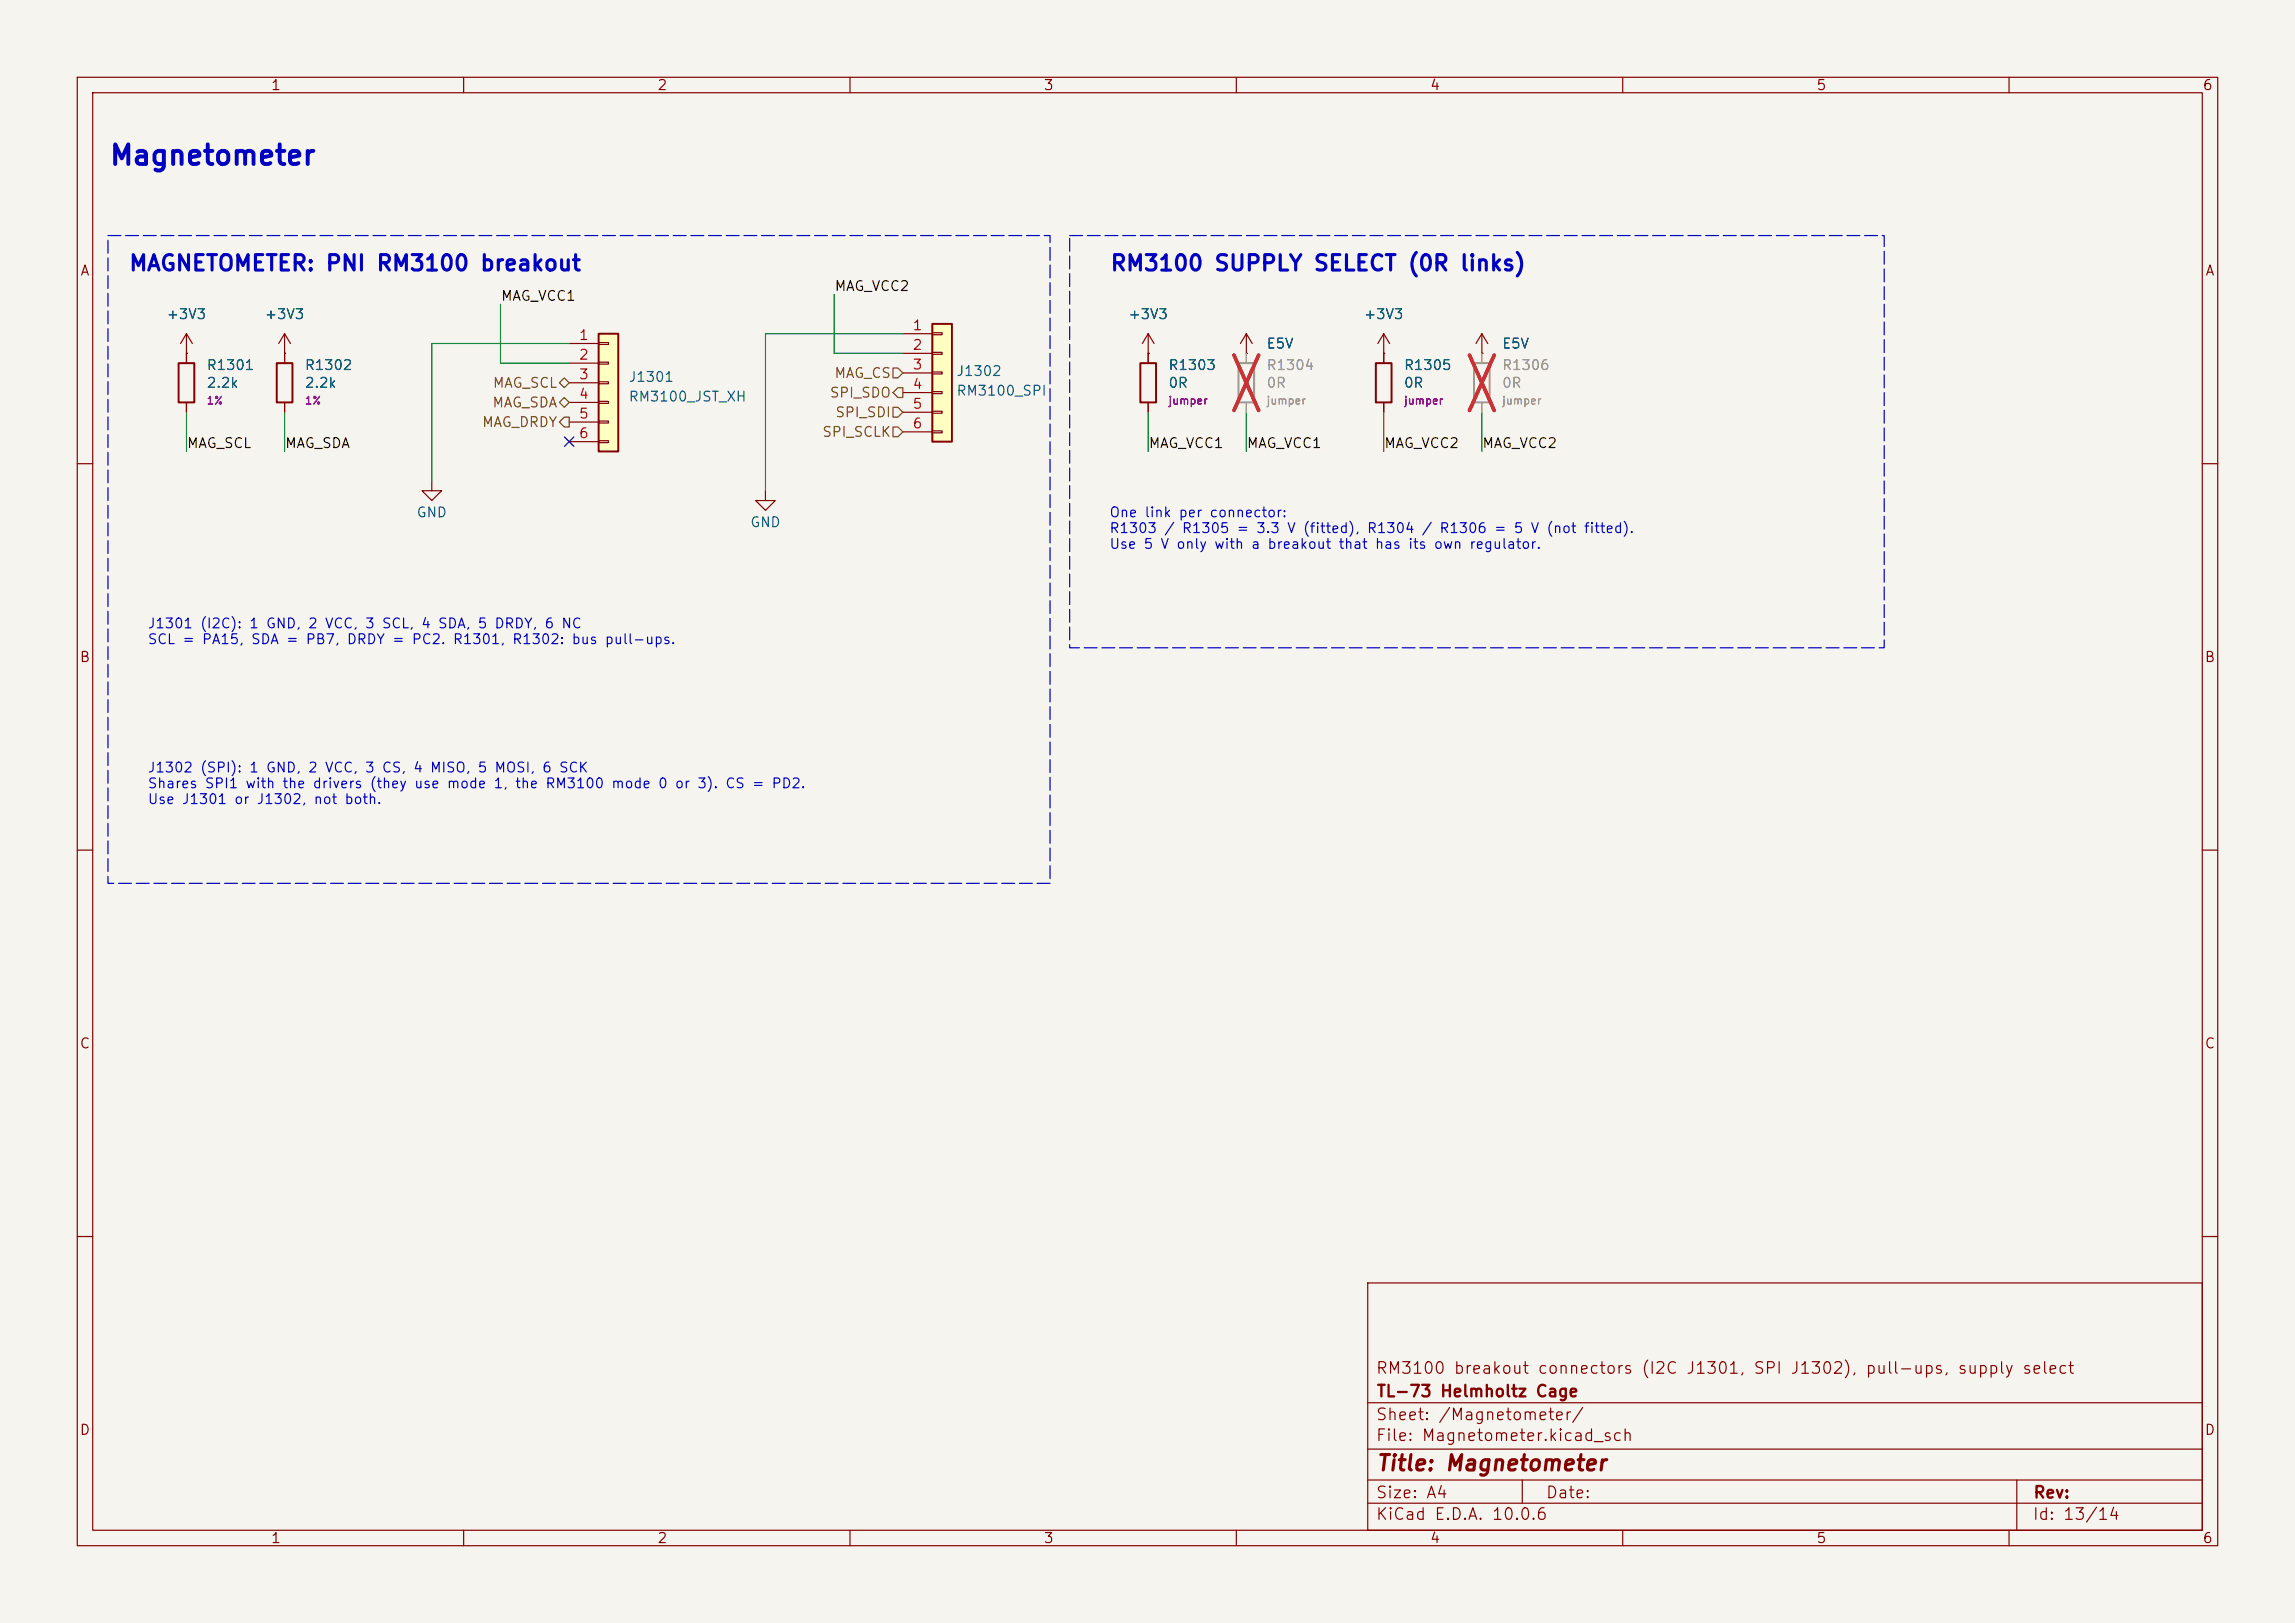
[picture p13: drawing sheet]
(kicad_sch
 (version 20260306)
 (generator "eeschema")
 (generator_version "10.0")
 (paper "A4")
 (title_block
  (title "Magnetometer")
  (company "TL-73 Helmholtz Cage")
  (comment 1 "RM3100 breakout connectors (I2C J1301, SPI J1302), pull-ups, supply select"))
 (lib_symbols
  (symbol "Connector_Generic:Conn_01x06"
   (pin_names
    (offset 1.016) (hide yes)) (exclude_from_sim no) (in_bom yes) (on_board yes)
   (in_pos_files yes)
   (duplicate_pin_numbers_are_jumpers no)
   (property "Reference" "J" (at 0 7.62 0) (show_name no) (do_not_autoplace no) (effects (font (size 1.27 1.27))))
   (property "Value" "Conn_01x06" (at 0 -10.16 0) (show_name no) (do_not_autoplace no) (effects (font (size 1.27 1.27))))
   (property "Footprint" "" (at 0 0 0) (show_name no) (do_not_autoplace no) (hide yes) (effects (font (size 1.27 1.27))))
   (property "Datasheet" "" (at 0 0 0) (show_name no) (do_not_autoplace no) (hide yes) (effects (font (size 1.27 1.27))))
   (property "Description" "Generic connector, single row, 01x06, script generated (kicad-library-utils/schlib/autogen/connector/)" (at 0 0 0) (show_name no) (do_not_autoplace no) (hide yes) (effects (font (size 1.27 1.27))))
   (symbol "Conn_01x06_1_1"
    (rectangle (start -1.27 6.35) (end 1.27 -8.89) (stroke (width 0.254) (type default)) (fill (type background)))
    (rectangle (start -1.27 5.207) (end 0 4.953) (stroke (width 0.1524) (type default)) (fill (type none)))
    (rectangle (start -1.27 2.667) (end 0 2.413) (stroke (width 0.1524) (type default)) (fill (type none)))
    (rectangle (start -1.27 0.127) (end 0 -0.127) (stroke (width 0.1524) (type default)) (fill (type none)))
    (rectangle (start -1.27 -2.413) (end 0 -2.667) (stroke (width 0.1524) (type default)) (fill (type none)))
    (rectangle (start -1.27 -4.953) (end 0 -5.207) (stroke (width 0.1524) (type default)) (fill (type none)))
    (rectangle (start -1.27 -7.493) (end 0 -7.747) (stroke (width 0.1524) (type default)) (fill (type none)))
    (pin passive line (at -5.08 5.08 0) (length 3.81) (name "Pin_1" (effects (font (size 1.27 1.27)))) (number "1" (effects (font (size 1.27 1.27)))))
    (pin passive line (at -5.08 2.54 0) (length 3.81) (name "Pin_2" (effects (font (size 1.27 1.27)))) (number "2" (effects (font (size 1.27 1.27)))))
    (pin passive line (at -5.08 0 0) (length 3.81) (name "Pin_3" (effects (font (size 1.27 1.27)))) (number "3" (effects (font (size 1.27 1.27)))))
    (pin passive line (at -5.08 -2.54 0) (length 3.81) (name "Pin_4" (effects (font (size 1.27 1.27)))) (number "4" (effects (font (size 1.27 1.27)))))
    (pin passive line (at -5.08 -5.08 0) (length 3.81) (name "Pin_5" (effects (font (size 1.27 1.27)))) (number "5" (effects (font (size 1.27 1.27)))))
    (pin passive line (at -5.08 -7.62 0) (length 3.81) (name "Pin_6" (effects (font (size 1.27 1.27)))) (number "6" (effects (font (size 1.27 1.27))))))
   (embedded_fonts no))
  (symbol "Device:R"
   (pin_numbers (hide yes))
   (pin_names
    (offset 0)) (exclude_from_sim no) (in_bom yes) (on_board yes)
   (in_pos_files yes)
   (duplicate_pin_numbers_are_jumpers no)
   (property "Reference" "R" (at 2.032 0 90) (show_name no) (do_not_autoplace no) (effects (font (size 1.27 1.27))))
   (property "Value" "R" (at 0 0 90) (show_name no) (do_not_autoplace no) (effects (font (size 1.27 1.27))))
   (property "Footprint" "" (at -1.778 0 90) (show_name no) (do_not_autoplace no) (hide yes) (effects (font (size 1.27 1.27))))
   (property "Datasheet" "" (at 0 0 0) (show_name no) (do_not_autoplace no) (hide yes) (effects (font (size 1.27 1.27))))
   (property "Description" "Resistor" (at 0 0 0) (show_name no) (do_not_autoplace no) (hide yes) (effects (font (size 1.27 1.27))))
   (symbol "R_0_1"
    (rectangle (start -1.016 -2.54) (end 1.016 2.54) (stroke (width 0.254) (type default)) (fill (type none))))
   (symbol "R_1_1"
    (pin passive line (at 0 3.81 270) (length 1.27) (name "" (effects (font (size 1.27 1.27)))) (number "1" (effects (font (size 1.27 1.27)))))
    (pin passive line (at 0 -3.81 90) (length 1.27) (name "" (effects (font (size 1.27 1.27)))) (number "2" (effects (font (size 1.27 1.27))))))
   (embedded_fonts no))
  (symbol "power:+12V"
   (power global)
   (pin_numbers (hide yes))
   (pin_names
    (offset 0) (hide yes)) (exclude_from_sim no) (in_bom yes) (on_board yes)
   (in_pos_files yes)
   (duplicate_pin_numbers_are_jumpers no)
   (property "Reference" "#PWR" (at 0 -3.81 0) (show_name no) (do_not_autoplace no) (hide yes) (effects (font (size 1.27 1.27))))
   (property "Value" "+12V" (at 0 3.556 0) (show_name no) (do_not_autoplace no) (effects (font (size 1.27 1.27))))
   (property "Footprint" "" (at 0 0 0) (show_name no) (do_not_autoplace no) (hide yes) (effects (font (size 1.27 1.27))))
   (property "Datasheet" "" (at 0 0 0) (show_name no) (do_not_autoplace no) (hide yes) (effects (font (size 1.27 1.27))))
   (property "Description" "Power symbol creates a global label with name \"+12V\"" (at 0 0 0) (show_name no) (do_not_autoplace no) (hide yes) (effects (font (size 1.27 1.27))))
   (symbol "+12V_0_1"
    (polyline (pts (xy -0.762 1.27) (xy 0 2.54)) (stroke (width 0) (type default)) (fill (type none)))
    (polyline (pts (xy 0 2.54) (xy 0.762 1.27)) (stroke (width 0) (type default)) (fill (type none)))
    (polyline (pts (xy 0 0) (xy 0 2.54)) (stroke (width 0) (type default)) (fill (type none))))
   (symbol "+12V_1_1"
    (pin power_in line (at 0 0 90) (length 0) (name "" (effects (font (size 1.27 1.27)))) (number "1" (effects (font (size 1.27 1.27))))))
   (embedded_fonts no))
  (symbol "power:+3V3"
   (power global)
   (pin_numbers (hide yes))
   (pin_names
    (offset 0) (hide yes)) (exclude_from_sim no) (in_bom yes) (on_board yes)
   (in_pos_files yes)
   (duplicate_pin_numbers_are_jumpers no)
   (property "Reference" "#PWR" (at 0 -3.81 0) (show_name no) (do_not_autoplace no) (hide yes) (effects (font (size 1.27 1.27))))
   (property "Value" "+3V3" (at 0 3.556 0) (show_name no) (do_not_autoplace no) (effects (font (size 1.27 1.27))))
   (property "Footprint" "" (at 0 0 0) (show_name no) (do_not_autoplace no) (hide yes) (effects (font (size 1.27 1.27))))
   (property "Datasheet" "" (at 0 0 0) (show_name no) (do_not_autoplace no) (hide yes) (effects (font (size 1.27 1.27))))
   (property "Description" "Power symbol creates a global label with name \"+3V3\"" (at 0 0 0) (show_name no) (do_not_autoplace no) (hide yes) (effects (font (size 1.27 1.27))))
   (symbol "+3V3_0_1"
    (polyline (pts (xy -0.762 1.27) (xy 0 2.54)) (stroke (width 0) (type default)) (fill (type none)))
    (polyline (pts (xy 0 2.54) (xy 0.762 1.27)) (stroke (width 0) (type default)) (fill (type none)))
    (polyline (pts (xy 0 0) (xy 0 2.54)) (stroke (width 0) (type default)) (fill (type none))))
   (symbol "+3V3_1_1"
    (pin power_in line (at 0 0 90) (length 0) (name "" (effects (font (size 1.27 1.27)))) (number "1" (effects (font (size 1.27 1.27))))))
   (embedded_fonts no))
  (symbol "power:GND"
   (power global)
   (pin_names
    (offset 0)) (exclude_from_sim no) (in_bom yes) (on_board yes)
   (in_pos_files yes)
   (duplicate_pin_numbers_are_jumpers no)
   (property "Reference" "#PWR" (at 0 -6.35 0) (show_name no) (do_not_autoplace no) (hide yes) (effects (font (size 1.27 1.27))))
   (property "Value" "GND" (at 0 -3.81 0) (show_name no) (do_not_autoplace no) (effects (font (size 1.27 1.27))))
   (property "Footprint" "" (at 0 0 0) (show_name no) (do_not_autoplace no) (hide yes) (effects (font (size 1.27 1.27))))
   (property "Datasheet" "" (at 0 0 0) (show_name no) (do_not_autoplace no) (hide yes) (effects (font (size 1.27 1.27))))
   (property "Description" "Power symbol creates a global label with name \"GND\" , ground" (at 0 0 0) (show_name no) (do_not_autoplace no) (hide yes) (effects (font (size 1.27 1.27))))
   (symbol "GND_0_1"
    (polyline (pts (xy 0 0) (xy 0 -1.27) (xy 1.27 -1.27) (xy 0 -2.54) (xy -1.27 -1.27) (xy 0 -1.27)) (stroke (width 0) (type default)) (fill (type none))))
   (symbol "GND_1_1"
    (pin power_in line (at 0 0 270) (length 0) (hide yes) (name "GND" (effects (font (size 1.27 1.27)))) (number "1" (effects (font (size 1.27 1.27))))))
   (embedded_fonts no)))
 (rectangle
  (start 138.43 30.48)
  (end 243.84 83.82)
  (stroke (width 0) (type dash))
  (fill (type none)))
 (rectangle
  (start 13.97 30.48)
  (end 135.89 114.3)
  (stroke (width 0) (type dash))
  (fill (type none)))
 (text "RM3100 SUPPLY SELECT (0R links)"
  (exclude_from_sim no)
  (at 143.51 34.29 0)
  (effects (font (size 2 2) (thickness 0.4)
    (bold yes)) (justify left)))
 (text "J1302 (SPI): 1 GND, 2 VCC, 3 CS, 4 MISO, 5 MOSI, 6 SCK\nShares SPI1 with the drivers (they use mode 1, the RM3100 mode 0 or 3). CS = PD2.\nUse J1301 or J1302, not both."
  (exclude_from_sim no)
  (at 19.05 101.6 0)
  (effects (font (size 1.27 1.27)) (justify left)))
 (text "J1301 (I2C): 1 GND, 2 VCC, 3 SCL, 4 SDA, 5 DRDY, 6 NC\nSCL = PA15, SDA = PB7, DRDY = PC2. R1301, R1302: bus pull-ups."
  (exclude_from_sim no)
  (at 19.05 81.93 0)
  (effects (font (size 1.27 1.27)) (justify left)))
 (text "One link per connector:\nR1303 / R1305 = 3.3 V (fitted), R1304 / R1306 = 5 V (not fitted).\nUse 5 V only with a breakout that has its own regulator."
  (exclude_from_sim no)
  (at 143.51 68.58 0)
  (effects (font (size 1.27 1.27)) (justify left)))
 (text "Magnetometer"
  (exclude_from_sim no)
  (at 13.97 20.32 0)
  (effects (font (size 2.54 2.54) (thickness 0.508)
    (bold yes)) (justify left)))
 (text "MAGNETOMETER: PNI RM3100 breakout"
  (exclude_from_sim no)
  (at 16.51 34.29 0)
  (effects (font (size 2 2) (thickness 0.4)
    (bold yes)) (justify left)))
 (no_connect
  (at 73.66 57.15))
 (wire
  (pts (xy 107.95 45.72) (xy 107.95 38.1))
  (stroke (width 0) (type default)))
 (wire
  (pts (xy 191.77 53.34) (xy 191.77 58.42))
  (stroke (width 0) (type default)))
 (wire
  (pts (xy 36.83 53.34) (xy 36.83 58.42))
  (stroke (width 0) (type default)))
 (wire
  (pts (xy 148.59 53.34) (xy 148.59 58.42))
  (stroke (width 0) (type default)))
 (wire
  (pts (xy 55.88 44.45) (xy 55.88 62.23))
  (stroke (width 0) (type default)))
 (wire
  (pts (xy 116.84 45.72) (xy 107.95 45.72))
  (stroke (width 0) (type default)))
 (wire
  (pts (xy 73.66 44.45) (xy 55.88 44.45))
  (stroke (width 0) (type default)))
 (wire
  (pts (xy 99.06 43.18) (xy 99.06 63.5))
  (stroke (width 0) (type default)))
 (wire
  (pts (xy 64.77 46.99) (xy 64.77 39.37))
  (stroke (width 0) (type default)))
 (wire
  (pts (xy 73.66 46.99) (xy 64.77 46.99))
  (stroke (width 0) (type default)))
 (wire
  (pts (xy 24.13 53.34) (xy 24.13 58.42))
  (stroke (width 0) (type default)))
 (wire
  (pts (xy 161.29 53.34) (xy 161.29 58.42))
  (stroke (width 0) (type default)))
 (wire
  (pts (xy 179.07 53.34) (xy 179.07 58.42))
  (stroke (width 0) (type default)))
 (wire
  (pts (xy 116.84 43.18) (xy 99.06 43.18))
  (stroke (width 0) (type default)))
 (label "MAG_VCC2"
  (at 107.95 38.1 0)
  (effects (font (size 1.27 1.27)) (justify left bottom)))
 (label "MAG_SCL"
  (at 24.13 58.42 0)
  (effects (font (size 1.27 1.27)) (justify left bottom)))
 (label "MAG_VCC1"
  (at 64.77 39.37 0)
  (effects (font (size 1.27 1.27)) (justify left bottom)))
 (label "MAG_SDA"
  (at 36.83 58.42 0)
  (effects (font (size 1.27 1.27)) (justify left bottom)))
 (label "MAG_VCC1"
  (at 161.29 58.42 0)
  (effects (font (size 1.27 1.27)) (justify left bottom)))
 (label "MAG_VCC2"
  (at 191.77 58.42 0)
  (effects (font (size 1.27 1.27)) (justify left bottom)))
 (label "MAG_VCC1"
  (at 148.59 58.42 0)
  (effects (font (size 1.27 1.27)) (justify left bottom)))
 (label "MAG_VCC2"
  (at 179.07 58.42 0)
  (effects (font (size 1.27 1.27)) (justify left bottom)))
 (hierarchical_label "MAG_SCL"
  (shape bidirectional)
  (at 73.66 49.53 180)
  (effects (font (size 1.27 1.27)) (justify right)))
 (hierarchical_label "SPI_SDO"
  (shape output)
  (at 116.84 50.8 180)
  (effects (font (size 1.27 1.27)) (justify right)))
 (hierarchical_label "SPI_SDI"
  (shape input)
  (at 116.84 53.34 180)
  (effects (font (size 1.27 1.27)) (justify right)))
 (hierarchical_label "MAG_DRDY"
  (shape output)
  (at 73.66 54.61 180)
  (effects (font (size 1.27 1.27)) (justify right)))
 (hierarchical_label "MAG_SDA"
  (shape bidirectional)
  (at 73.66 52.07 180)
  (effects (font (size 1.27 1.27)) (justify right)))
 (hierarchical_label "MAG_CS"
  (shape input)
  (at 116.84 48.26 180)
  (effects (font (size 1.27 1.27)) (justify right)))
 (hierarchical_label "SPI_SCLK"
  (shape input)
  (at 116.84 55.88 180)
  (effects (font (size 1.27 1.27)) (justify right)))
 (symbol
  (lib_id "power:GND")
  (at 55.88 62.23 0)
  (unit 1)
  (body_style 1)
  (exclude_from_sim no)
  (in_bom yes)
  (on_board yes)
  (in_pos_files yes)
  (dnp no)
  (property "Reference" "#PWR1301" (at 55.88 68.58 0) (hide yes) (show_name no) (do_not_autoplace no) (effects (font (size 1.27 1.27))))
  (property "Value" "GND" (at 55.88 66.294 0) (show_name no) (do_not_autoplace no) (effects (font (size 1.27 1.27))))
  (property "Footprint" "" (at 55.88 62.23 0) (hide yes) (show_name no) (do_not_autoplace no) (effects (font (size 1.27 1.27))))
  (property "Datasheet" "" (at 55.88 62.23 0) (hide yes) (show_name no) (do_not_autoplace no) (effects (font (size 1.27 1.27))))
  (property "Description" "" (at 55.88 62.23 0) (hide yes) (show_name no) (do_not_autoplace no) (effects (font (size 1.27 1.27))))
  (pin "1"))
 (symbol
  (lib_id "power:+12V")
  (at 161.29 45.72 0)
  (unit 1)
  (body_style 1)
  (exclude_from_sim no)
  (in_bom yes)
  (on_board yes)
  (in_pos_files yes)
  (dnp no)
  (fields_autoplaced yes)
  (property "Reference" "#PWR1302" (at 161.29 49.53 0) (hide yes) (show_name no) (do_not_autoplace no) (effects (font (size 1.27 1.27))))
  (property "Value" "E5V" (at 163.83 44.45 0) (show_name no) (do_not_autoplace no) (effects (font (size 1.27 1.27)) (justify left)))
  (property "Footprint" "" (at 161.29 45.72 0) (hide yes) (show_name no) (do_not_autoplace no) (effects (font (size 1.27 1.27))))
  (property "Datasheet" "" (at 161.29 45.72 0) (hide yes) (show_name no) (do_not_autoplace no) (effects (font (size 1.27 1.27))))
  (property "Description" "Power symbol creates a global label with name \"E5V\" (5 V buck output to Nucleo E5V)" (at 161.29 45.72 0) (hide yes) (show_name no) (do_not_autoplace no) (effects (font (size 1.27 1.27))))
  (pin "1"))
 (symbol
  (lib_id "Device:R")
  (at 36.83 49.53 180)
  (unit 1)
  (body_style 1)
  (exclude_from_sim no)
  (in_bom yes)
  (on_board yes)
  (in_pos_files yes)
  (dnp no)
  (property "Reference" "R1302" (at 39.37 47.23 0) (show_name no) (do_not_autoplace no) (effects (font (size 1.27 1.27)) (justify right)))
  (property "Value" "2.2k" (at 39.37 49.53 0) (show_name no) (do_not_autoplace no) (effects (font (size 1.27 1.27)) (justify right)))
  (property "Footprint" "Resistor_SMD:R_0603_1608Metric_Pad0.98x0.95mm_HandSolder" (at 38.608 49.53 90) (hide yes) (show_name no) (do_not_autoplace no) (effects (font (size 1.27 1.27))))
  (property "Datasheet" "" (at 36.83 49.53 0) (hide yes) (show_name no) (do_not_autoplace no) (effects (font (size 1.27 1.27))))
  (property "Description" "I2C pull-up resistor, 2.2 kΩ, 1 %, 0.1 W, 0603" (at 36.83 49.53 0) (hide yes) (show_name no) (do_not_autoplace no) (effects (font (size 1.27 1.27))))
  (property "Rating" "1%" (at 39.37 51.83 0) (show_name no) (do_not_autoplace no) (effects (font (size 1 1)) (justify right)))
  (property "LCSC" "C4190" (at 36.83 49.53 0) (hide yes) (show_name no) (do_not_autoplace no) (effects (font (size 1.27 1.27))))
  (pin "1")
  (pin "2"))
 (symbol
  (lib_id "Connector_Generic:Conn_01x06")
  (at 78.74 49.53 0)
  (unit 1)
  (body_style 1)
  (exclude_from_sim no)
  (in_bom yes)
  (on_board yes)
  (in_pos_files yes)
  (dnp no)
  (property "Reference" "J1301" (at 81.28 48.768 0) (show_name no) (do_not_autoplace no) (effects (font (size 1.27 1.27)) (justify left)))
  (property "Value" "RM3100_JST_XH" (at 81.28 51.308 0) (show_name no) (do_not_autoplace no) (effects (font (size 1.27 1.27)) (justify left)))
  (property "Footprint" "Connector_JST:JST_XH_B6B-XH-A_1x06_P2.50mm_Vertical" (at 78.74 49.53 0) (hide yes) (show_name no) (do_not_autoplace no) (effects (font (size 1.27 1.27))))
  (property "Datasheet" "https://www.pnisensor.com/rm3100-breakout-board/" (at 78.74 49.53 0) (hide yes) (show_name no) (do_not_autoplace no) (effects (font (size 1.27 1.27))))
  (property "Description" "JST XH 6-pin header for the off-board PNI RM3100 magnetometer breakout (I2C mode, pin 6 not connected); mates with XH2.54-6Y housing" (at 78.74 49.53 0) (hide yes) (show_name no) (do_not_autoplace no) (effects (font (size 1.27 1.27))))
  (property "Mating part" "XH2.54-6Y" (at 78.74 49.53 0) (hide yes) (show_name no) (do_not_autoplace no) (effects (font (size 1.27 1.27))))
  (property "LCSC" "C144397" (at 78.74 49.53 0) (hide yes) (show_name no) (do_not_autoplace no) (effects (font (size 1.27 1.27))))
  (pin "1")
  (pin "2")
  (pin "3")
  (pin "4")
  (pin "5")
  (pin "6"))
 (symbol
  (lib_id "Device:R")
  (at 179.07 49.53 180)
  (unit 1)
  (body_style 1)
  (exclude_from_sim no)
  (in_bom yes)
  (on_board yes)
  (in_pos_files yes)
  (dnp no)
  (property "Reference" "R1305" (at 181.61 47.23 0) (show_name no) (do_not_autoplace no) (effects (font (size 1.27 1.27)) (justify right)))
  (property "Value" "0R" (at 181.61 49.53 0) (show_name no) (do_not_autoplace no) (effects (font (size 1.27 1.27)) (justify right)))
  (property "Footprint" "Resistor_SMD:R_0603_1608Metric_Pad0.98x0.95mm_HandSolder" (at 180.848 49.53 90) (hide yes) (show_name no) (do_not_autoplace no) (effects (font (size 1.27 1.27))))
  (property "Datasheet" "" (at 179.07 49.53 0) (hide yes) (show_name no) (do_not_autoplace no) (effects (font (size 1.27 1.27))))
  (property "Description" "0 ohm link, 0603: RM3100 supply select" (at 179.07 49.53 0) (hide yes) (show_name no) (do_not_autoplace no) (effects (font (size 1.27 1.27))))
  (property "Rating" "jumper" (at 181.61 51.83 0) (show_name no) (do_not_autoplace no) (effects (font (size 1 1)) (justify right)))
  (property "LCSC" "C21189" (at 179.07 49.53 0) (hide yes) (show_name no) (do_not_autoplace no) (effects (font (size 1.27 1.27))))
  (pin "1")
  (pin "2"))
 (symbol
  (lib_id "power:+3V3")
  (at 179.07 45.72 0)
  (unit 1)
  (body_style 1)
  (exclude_from_sim no)
  (in_bom yes)
  (on_board yes)
  (in_pos_files yes)
  (dnp no)
  (fields_autoplaced yes)
  (property "Reference" "#PWR1303" (at 179.07 49.53 0) (hide yes) (show_name no) (do_not_autoplace no) (effects (font (size 1.27 1.27))))
  (property "Value" "+3V3" (at 179.07 40.64 0) (show_name no) (do_not_autoplace no) (effects (font (size 1.27 1.27))))
  (property "Footprint" "" (at 179.07 45.72 0) (hide yes) (show_name no) (do_not_autoplace no) (effects (font (size 1.27 1.27))))
  (property "Datasheet" "" (at 179.07 45.72 0) (hide yes) (show_name no) (do_not_autoplace no) (effects (font (size 1.27 1.27))))
  (property "Description" "Power symbol creates a global label with name \"+3V3\"" (at 179.07 45.72 0) (hide yes) (show_name no) (do_not_autoplace no) (effects (font (size 1.27 1.27))))
  (pin "1"))
 (symbol
  (lib_id "power:+3V3")
  (at 36.83 45.72 0)
  (unit 1)
  (body_style 1)
  (exclude_from_sim no)
  (in_bom yes)
  (on_board yes)
  (in_pos_files yes)
  (dnp no)
  (fields_autoplaced yes)
  (property "Reference" "#PWR1304" (at 36.83 49.53 0) (hide yes) (show_name no) (do_not_autoplace no) (effects (font (size 1.27 1.27))))
  (property "Value" "+3V3" (at 36.83 40.64 0) (show_name no) (do_not_autoplace no) (effects (font (size 1.27 1.27))))
  (property "Footprint" "" (at 36.83 45.72 0) (hide yes) (show_name no) (do_not_autoplace no) (effects (font (size 1.27 1.27))))
  (property "Datasheet" "" (at 36.83 45.72 0) (hide yes) (show_name no) (do_not_autoplace no) (effects (font (size 1.27 1.27))))
  (property "Description" "Power symbol creates a global label with name \"+3V3\"" (at 36.83 45.72 0) (hide yes) (show_name no) (do_not_autoplace no) (effects (font (size 1.27 1.27))))
  (pin "1"))
 (symbol
  (lib_id "power:+3V3")
  (at 24.13 45.72 0)
  (unit 1)
  (body_style 1)
  (exclude_from_sim no)
  (in_bom yes)
  (on_board yes)
  (in_pos_files yes)
  (dnp no)
  (fields_autoplaced yes)
  (property "Reference" "#PWR1305" (at 24.13 49.53 0) (hide yes) (show_name no) (do_not_autoplace no) (effects (font (size 1.27 1.27))))
  (property "Value" "+3V3" (at 24.13 40.64 0) (show_name no) (do_not_autoplace no) (effects (font (size 1.27 1.27))))
  (property "Footprint" "" (at 24.13 45.72 0) (hide yes) (show_name no) (do_not_autoplace no) (effects (font (size 1.27 1.27))))
  (property "Datasheet" "" (at 24.13 45.72 0) (hide yes) (show_name no) (do_not_autoplace no) (effects (font (size 1.27 1.27))))
  (property "Description" "Power symbol creates a global label with name \"+3V3\"" (at 24.13 45.72 0) (hide yes) (show_name no) (do_not_autoplace no) (effects (font (size 1.27 1.27))))
  (pin "1"))
 (symbol
  (lib_id "power:+12V")
  (at 191.77 45.72 0)
  (unit 1)
  (body_style 1)
  (exclude_from_sim no)
  (in_bom yes)
  (on_board yes)
  (in_pos_files yes)
  (dnp no)
  (fields_autoplaced yes)
  (property "Reference" "#PWR1306" (at 191.77 49.53 0) (hide yes) (show_name no) (do_not_autoplace no) (effects (font (size 1.27 1.27))))
  (property "Value" "E5V" (at 194.31 44.45 0) (show_name no) (do_not_autoplace no) (effects (font (size 1.27 1.27)) (justify left)))
  (property "Footprint" "" (at 191.77 45.72 0) (hide yes) (show_name no) (do_not_autoplace no) (effects (font (size 1.27 1.27))))
  (property "Datasheet" "" (at 191.77 45.72 0) (hide yes) (show_name no) (do_not_autoplace no) (effects (font (size 1.27 1.27))))
  (property "Description" "Power symbol creates a global label with name \"E5V\" (5 V buck output to Nucleo E5V)" (at 191.77 45.72 0) (hide yes) (show_name no) (do_not_autoplace no) (effects (font (size 1.27 1.27))))
  (pin "1"))
 (symbol
  (lib_id "Device:R")
  (at 161.29 49.53 180)
  (unit 1)
  (body_style 1)
  (exclude_from_sim no)
  (in_bom yes)
  (on_board yes)
  (in_pos_files yes)
  (dnp yes)
  (property "Reference" "R1304" (at 163.83 47.23 0) (show_name no) (do_not_autoplace no) (effects (font (size 1.27 1.27)) (justify right)))
  (property "Value" "0R" (at 163.83 49.53 0) (show_name no) (do_not_autoplace no) (effects (font (size 1.27 1.27)) (justify right)))
  (property "Footprint" "Resistor_SMD:R_0603_1608Metric_Pad0.98x0.95mm_HandSolder" (at 163.068 49.53 90) (hide yes) (show_name no) (do_not_autoplace no) (effects (font (size 1.27 1.27))))
  (property "Datasheet" "" (at 161.29 49.53 0) (hide yes) (show_name no) (do_not_autoplace no) (effects (font (size 1.27 1.27))))
  (property "Description" "0 ohm link, 0603: RM3100 supply select" (at 161.29 49.53 0) (hide yes) (show_name no) (do_not_autoplace no) (effects (font (size 1.27 1.27))))
  (property "Rating" "jumper" (at 163.83 51.83 0) (show_name no) (do_not_autoplace no) (effects (font (size 1 1)) (justify right)))
  (property "LCSC" "C21189" (at 161.29 49.53 0) (hide yes) (show_name no) (do_not_autoplace no) (effects (font (size 1.27 1.27))))
  (pin "1")
  (pin "2"))
 (symbol
  (lib_id "Connector_Generic:Conn_01x06")
  (at 121.92 48.26 0)
  (unit 1)
  (body_style 1)
  (exclude_from_sim no)
  (in_bom yes)
  (on_board yes)
  (in_pos_files yes)
  (dnp no)
  (property "Reference" "J1302" (at 123.698 48.006 0) (show_name no) (do_not_autoplace no) (effects (font (size 1.27 1.27)) (justify left)))
  (property "Value" "RM3100_SPI" (at 123.698 50.546 0) (show_name no) (do_not_autoplace no) (effects (font (size 1.27 1.27)) (justify left)))
  (property "Footprint" "Connector_JST:JST_XH_B6B-XH-A_1x06_P2.50mm_Vertical" (at 121.92 48.26 0) (hide yes) (show_name no) (do_not_autoplace no) (effects (font (size 1.27 1.27))))
  (property "Datasheet" "https://www.pnisensor.com/rm3100-breakout-board/" (at 121.92 48.26 0) (hide yes) (show_name no) (do_not_autoplace no) (effects (font (size 1.27 1.27))))
  (property "Description" "JST XH 6-pin header for the off-board PNI RM3100 magnetometer breakout (SPI mode); mates with XH2.54-6Y housing" (at 121.92 48.26 0) (hide yes) (show_name no) (do_not_autoplace no) (effects (font (size 1.27 1.27))))
  (property "Mating part" "XH2.54-6Y" (at 121.92 48.26 0) (hide yes) (show_name no) (do_not_autoplace no) (effects (font (size 1.27 1.27))))
  (property "LCSC" "C144397" (at 121.92 48.26 0) (hide yes) (show_name no) (do_not_autoplace no) (effects (font (size 1.27 1.27))))
  (pin "1")
  (pin "2")
  (pin "3")
  (pin "4")
  (pin "5")
  (pin "6"))
 (symbol
  (lib_id "Device:R")
  (at 191.77 49.53 180)
  (unit 1)
  (body_style 1)
  (exclude_from_sim no)
  (in_bom yes)
  (on_board yes)
  (in_pos_files yes)
  (dnp yes)
  (property "Reference" "R1306" (at 194.31 47.23 0) (show_name no) (do_not_autoplace no) (effects (font (size 1.27 1.27)) (justify right)))
  (property "Value" "0R" (at 194.31 49.53 0) (show_name no) (do_not_autoplace no) (effects (font (size 1.27 1.27)) (justify right)))
  (property "Footprint" "Resistor_SMD:R_0603_1608Metric_Pad0.98x0.95mm_HandSolder" (at 193.548 49.53 90) (hide yes) (show_name no) (do_not_autoplace no) (effects (font (size 1.27 1.27))))
  (property "Datasheet" "" (at 191.77 49.53 0) (hide yes) (show_name no) (do_not_autoplace no) (effects (font (size 1.27 1.27))))
  (property "Description" "0 ohm link, 0603: RM3100 supply select" (at 191.77 49.53 0) (hide yes) (show_name no) (do_not_autoplace no) (effects (font (size 1.27 1.27))))
  (property "Rating" "jumper" (at 194.31 51.83 0) (show_name no) (do_not_autoplace no) (effects (font (size 1 1)) (justify right)))
  (property "LCSC" "C21189" (at 191.77 49.53 0) (hide yes) (show_name no) (do_not_autoplace no) (effects (font (size 1.27 1.27))))
  (pin "1")
  (pin "2"))
 (symbol
  (lib_id "Device:R")
  (at 24.13 49.53 180)
  (unit 1)
  (body_style 1)
  (exclude_from_sim no)
  (in_bom yes)
  (on_board yes)
  (in_pos_files yes)
  (dnp no)
  (property "Reference" "R1301" (at 26.67 47.23 0) (show_name no) (do_not_autoplace no) (effects (font (size 1.27 1.27)) (justify right)))
  (property "Value" "2.2k" (at 26.67 49.53 0) (show_name no) (do_not_autoplace no) (effects (font (size 1.27 1.27)) (justify right)))
  (property "Footprint" "Resistor_SMD:R_0603_1608Metric_Pad0.98x0.95mm_HandSolder" (at 25.908 49.53 90) (hide yes) (show_name no) (do_not_autoplace no) (effects (font (size 1.27 1.27))))
  (property "Datasheet" "" (at 24.13 49.53 0) (hide yes) (show_name no) (do_not_autoplace no) (effects (font (size 1.27 1.27))))
  (property "Description" "I2C pull-up resistor, 2.2 kΩ, 1 %, 0.1 W, 0603" (at 24.13 49.53 0) (hide yes) (show_name no) (do_not_autoplace no) (effects (font (size 1.27 1.27))))
  (property "Rating" "1%" (at 26.67 51.83 0) (show_name no) (do_not_autoplace no) (effects (font (size 1 1)) (justify right)))
  (property "LCSC" "C4190" (at 24.13 49.53 0) (hide yes) (show_name no) (do_not_autoplace no) (effects (font (size 1.27 1.27))))
  (pin "1")
  (pin "2"))
 (symbol
  (lib_id "power:+3V3")
  (at 148.59 45.72 0)
  (unit 1)
  (body_style 1)
  (exclude_from_sim no)
  (in_bom yes)
  (on_board yes)
  (in_pos_files yes)
  (dnp no)
  (fields_autoplaced yes)
  (property "Reference" "#PWR1307" (at 148.59 49.53 0) (hide yes) (show_name no) (do_not_autoplace no) (effects (font (size 1.27 1.27))))
  (property "Value" "+3V3" (at 148.59 40.64 0) (show_name no) (do_not_autoplace no) (effects (font (size 1.27 1.27))))
  (property "Footprint" "" (at 148.59 45.72 0) (hide yes) (show_name no) (do_not_autoplace no) (effects (font (size 1.27 1.27))))
  (property "Datasheet" "" (at 148.59 45.72 0) (hide yes) (show_name no) (do_not_autoplace no) (effects (font (size 1.27 1.27))))
  (property "Description" "Power symbol creates a global label with name \"+3V3\"" (at 148.59 45.72 0) (hide yes) (show_name no) (do_not_autoplace no) (effects (font (size 1.27 1.27))))
  (pin "1"))
 (symbol
  (lib_id "power:GND")
  (at 99.06 63.5 0)
  (unit 1)
  (body_style 1)
  (exclude_from_sim no)
  (in_bom yes)
  (on_board yes)
  (in_pos_files yes)
  (dnp no)
  (property "Reference" "#PWR1308" (at 99.06 69.85 0) (hide yes) (show_name no) (do_not_autoplace no) (effects (font (size 1.27 1.27))))
  (property "Value" "GND" (at 99.06 67.564 0) (show_name no) (do_not_autoplace no) (effects (font (size 1.27 1.27))))
  (property "Footprint" "" (at 99.06 63.5 0) (hide yes) (show_name no) (do_not_autoplace no) (effects (font (size 1.27 1.27))))
  (property "Datasheet" "" (at 99.06 63.5 0) (hide yes) (show_name no) (do_not_autoplace no) (effects (font (size 1.27 1.27))))
  (property "Description" "" (at 99.06 63.5 0) (hide yes) (show_name no) (do_not_autoplace no) (effects (font (size 1.27 1.27))))
  (pin "1"))
 (symbol
  (lib_id "Device:R")
  (at 148.59 49.53 180)
  (unit 1)
  (body_style 1)
  (exclude_from_sim no)
  (in_bom yes)
  (on_board yes)
  (in_pos_files yes)
  (dnp no)
  (property "Reference" "R1303" (at 151.13 47.23 0) (show_name no) (do_not_autoplace no) (effects (font (size 1.27 1.27)) (justify right)))
  (property "Value" "0R" (at 151.13 49.53 0) (show_name no) (do_not_autoplace no) (effects (font (size 1.27 1.27)) (justify right)))
  (property "Footprint" "Resistor_SMD:R_0603_1608Metric_Pad0.98x0.95mm_HandSolder" (at 150.368 49.53 90) (hide yes) (show_name no) (do_not_autoplace no) (effects (font (size 1.27 1.27))))
  (property "Datasheet" "" (at 148.59 49.53 0) (hide yes) (show_name no) (do_not_autoplace no) (effects (font (size 1.27 1.27))))
  (property "Description" "0 ohm link, 0603: RM3100 supply select" (at 148.59 49.53 0) (hide yes) (show_name no) (do_not_autoplace no) (effects (font (size 1.27 1.27))))
  (property "Rating" "jumper" (at 151.13 51.83 0) (show_name no) (do_not_autoplace no) (effects (font (size 1 1)) (justify right)))
  (property "LCSC" "C21189" (at 148.59 49.53 0) (hide yes) (show_name no) (do_not_autoplace no) (effects (font (size 1.27 1.27))))
  (pin "1")
  (pin "2")))
